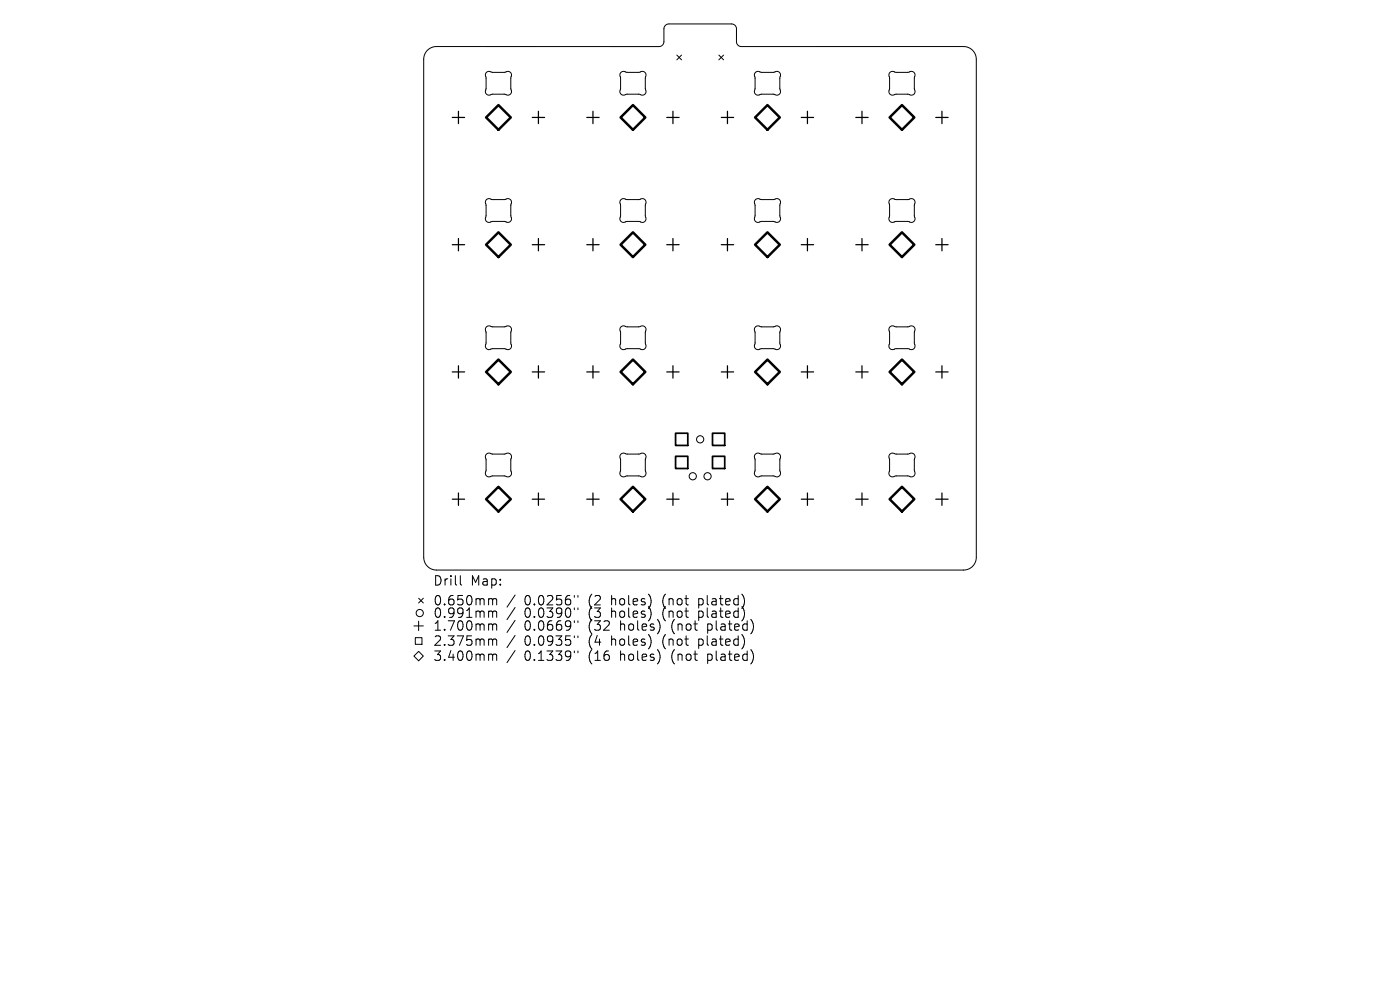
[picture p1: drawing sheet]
<svg xmlns="http://www.w3.org/2000/svg" width="297mm" height="210mm" viewBox="0 0 297 210" stroke-linecap="round" stroke-linejoin="round" font-family="sans-serif">
<defs><g id="words">
<g font-size="2.8">
<text x="91.8" y="124.5">Drill</text>
<text x="99.8" y="124.5">Map:</text>
<text x="91.8" y="128.7">0.650mm</text>
<text x="91.8" y="131.3">0.991mm</text>
<text x="111.3" y="128.7">0.0256&quot;</text>
<text x="111.3" y="131.3">0.0390&quot;</text>
<text x="125" y="128.7">(2</text>
<text x="125" y="131.3">(3</text>
<text x="129.9" y="128.7">holes)</text>
<text x="129.9" y="131.3">holes)</text>
<text x="141" y="128.7">(not</text>
<text x="141" y="131.3">(not</text>
<text x="148.8" y="128.7">plated)</text>
<text x="148.8" y="131.3">plated)</text>
<text x="91.8" y="134.1">1.700mm</text>
<text x="91.8" y="137.3">2.375mm</text>
<text x="111.3" y="134.1">0.0669&quot;</text>
<text x="111.3" y="137.3">0.0935&quot;</text>
<text x="125" y="134.1">(32</text>
<text x="125" y="137.3">(4</text>
<text x="129.9" y="137.3">holes)</text>
<text x="131.8" y="134.1">holes)</text>
<text x="141" y="137.3">(not</text>
<text x="142.9" y="134.1">(not</text>
<text x="148.8" y="137.3">plated)</text>
<text x="150.7" y="134.1">plated)</text>
<text x="91.8" y="140.5">3.400mm</text>
<text x="111.3" y="140.5">0.1339&quot;</text>
<text x="125" y="140.5">(16</text>
<text x="131.8" y="140.5">holes)</text>
<text x="142.9" y="140.5">(not</text>
<text x="150.7" y="140.5">plated)</text>
</g>
</g></defs>
<g fill="none" stroke="#000" stroke-width=".21">
<path d="M90.7 10.7a2.7 2.7 0 0 1 1.9-.8h47.2a1.05 1.05 0 0 0 1-1.1v-2.7a1.05 1.05 0 0 1 1.1-1h13.3a1.05 1.05 0 0 1 1 1v2.7a1.05 1.05 0 0 0 1.1 1.1h47.1a2.7 2.7 0 0 1 2.7 2.7v105.6a2.7 2.7 0 0 1-2.7 2.7h-111.8a2.7 2.7 0 0 1-2.7-2.7v-105.6a2.7 2.7 0 0 1 .8-1.9zM103.2 15.4a1.17 1.17 0 0 1 1.3-.1l2.9-.1a.85 .85 0 0 1 1 .3 .85 .85 0 0 1 0 1.1v2.5a.85 .85 0 0 1-.3 1 .85 .85 0 0 1-1.1-.1l-2.9 .1a.85 .85 0 0 1-1-.3 .85 .85 0 0 1 0-1.1v-2.2l-.1-.6zM131.7 15.4a1.17 1.17 0 0 1 1.4-.1l2.8-.1a.85 .85 0 0 1 1 .3 .85 .85 0 0 1 0 1.1l.1 2.5a.85 .85 0 0 1-.4 1 .85 .85 0 0 1-1-.1l-2.9 .1a.85 .85 0 0 1-1.1-.3 .85 .85 0 0 1 .1-1.1v-2.2l-.2-.6zM143.6 11.7l1 1M144.6 11.7l-1 1M152.5 11.7l1 1M153.5 11.7l-1 1M160.3 15.4a1.17 1.17 0 0 1 1.3-.1l2.8-.1a.85 .85 0 0 1 1.1 .3 .85 .85 0 0 1-.1 1.1l.1 2.5a.85 .85 0 0 1-.3 1 .85 .85 0 0 1-1.1-.1l-2.9 .1a.85 .85 0 0 1-1.1-.3 .85 .85 0 0 1 .1-1.1v-2.2l-.2-.6zM188.8 15.4a1.17 1.17 0 0 1 1.3-.1l2.9-.1a.85 .85 0 0 1 1 .3 .85 .85 0 0 1 0 1.1v2.5a.85 .85 0 0 1-.3 1 .85 .85 0 0 1-1.1-.1l-2.9 .1a.85 .85 0 0 1-1-.3 .85 .85 0 0 1 0-1.1v-2.2l-.1-.6zM103.2 42.4a1.17 1.17 0 0 1 1.3-.1l2.9-.1a.85 .85 0 0 1 1 .3 .85 .85 0 0 1 0 1.1v2.5a.85 .85 0 0 1-.3 1 .85 .85 0 0 1-1.1-.1l-2.9 .1a.85 .85 0 0 1-1-.3 .85 .85 0 0 1 0-1.1v-2.2l-.1-.6zM131.7 42.4a1.17 1.17 0 0 1 1.4-.1l2.8-.1a.85 .85 0 0 1 1 .3 .85 .85 0 0 1 0 1.1l.1 2.5a.85 .85 0 0 1-.4 1 .85 .85 0 0 1-1-.1l-2.9 .1a.85 .85 0 0 1-1.1-.3 .85 .85 0 0 1 .1-1.1v-2.2l-.2-.6zM160.3 42.4a1.17 1.17 0 0 1 1.3-.1l2.8-.1a.85 .85 0 0 1 1.1 .3 .85 .85 0 0 1-.1 1.1l.1 2.5a.85 .85 0 0 1-.3 1 .85 .85 0 0 1-1.1-.1l-2.9 .1a.85 .85 0 0 1-1.1-.3 .85 .85 0 0 1 .1-1.1v-2.2l-.2-.6z"/>
<path d="M188.8 42.4a1.17 1.17 0 0 1 1.3-.1l2.9-.1a.85 .85 0 0 1 1 .3 .85 .85 0 0 1 0 1.1v2.5a.85 .85 0 0 1-.3 1 .85 .85 0 0 1-1.1-.1l-2.9 .1a.85 .85 0 0 1-1-.3 .85 .85 0 0 1 0-1.1v-2.2l-.1-.6zM103.2 69.3a1.17 1.17 0 0 1 1.3 0l2.9-.1a.85 .85 0 0 1 1 .3 .85 .85 0 0 1 0 1.1v2.5a.85 .85 0 0 1-.3 1 .85 .85 0 0 1-1.1-.1l-2.9 .1a.85 .85 0 0 1-1-.3 .85 .85 0 0 1 0-1.1v-2.2l-.1-.6zM131.7 69.3a1.17 1.17 0 0 1 1.4 0l2.8-.1a.85 .85 0 0 1 1 .3 .85 .85 0 0 1 0 1.1l.1 2.5a.85 .85 0 0 1-.4 1 .85 .85 0 0 1-1-.1l-2.9 .1a.85 .85 0 0 1-1.1-.3 .85 .85 0 0 1 .1-1.1v-2.2l-.2-.6zM160.3 69.3a1.17 1.17 0 0 1 1.3 0l2.8-.1a.85 .85 0 0 1 1.1 .3 .85 .85 0 0 1-.1 1.1l.1 2.5a.85 .85 0 0 1-.3 1 .85 .85 0 0 1-1.1-.1l-2.9 .1a.85 .85 0 0 1-1.1-.3 .85 .85 0 0 1 .1-1.1v-2.2l-.2-.6zM188.8 69.3a1.17 1.17 0 0 1 1.3 0l2.9-.1a.85 .85 0 0 1 1 .3 .85 .85 0 0 1 0 1.1v2.5a.85 .85 0 0 1-.3 1 .85 .85 0 0 1-1.1-.1l-2.9 .1a.85 .85 0 0 1-1-.3 .85 .85 0 0 1 0-1.1v-2.2l-.1-.6zM103.2 96.3a1.17 1.17 0 0 1 1.3 0l2.9-.1a.85 .85 0 0 1 1 .3 .85 .85 0 0 1 0 1.1v2.5a.85 .85 0 0 1-.3 1 .85 .85 0 0 1-1.1-.1l-2.9 .1a.85 .85 0 0 1-1-.3 .85 .85 0 0 1 0-1.1v-2.2l-.1-.6zM131.7 96.3a1.17 1.17 0 0 1 1.4 0l2.8-.1a.85 .85 0 0 1 1 .3 .85 .85 0 0 1 0 1.1l.1 2.5a.85 .85 0 0 1-.4 1 .85 .85 0 0 1-1-.1l-2.9 .1a.85 .85 0 0 1-1.1-.3 .85 .85 0 0 1 .1-1.1v-2.2l-.2-.6zM160.3 96.3a1.17 1.17 0 0 1 1.3 0l2.8-.1a.85 .85 0 0 1 1.1 .3 .85 .85 0 0 1-.1 1.1l.1 2.5a.85 .85 0 0 1-.3 1 .85 .85 0 0 1-1.1-.1l-2.9 .1a.85 .85 0 0 1-1.1-.3 .85 .85 0 0 1 .1-1.1v-2.2l-.2-.6zM188.8 96.3a1.17 1.17 0 0 1 1.3 0l2.9-.1a.85 .85 0 0 1 1 .3 .85 .85 0 0 1 0 1.1v2.5a.85 .85 0 0 1-.3 1 .85 .85 0 0 1-1.1-.1l-2.9 .1a.85 .85 0 0 1-1-.3 .85 .85 0 0 1 0-1.1v-2.2l-.1-.6zM87.8 132.8h2M88.1 135.3h1.4v1.4h-1.4zM88.8 126.9l1 1"/>
<path d="M88.8 138.2l1 1-1 1-1-1zM88.8 131.8v2M89.8 126.9l-1 1M97.7 122.1v1.7l.2 .3M103.9 127h.3l.3 .3M103.9 129.6h.3l.3 .3M103.9 132.4h.3l.3 .2M103.9 135.6h.3l.3 .2M103.9 138.8h.3l.3 .2M104.5 127.3l.3-.3 .5 .1 .1 1.2M104.5 127.3v1M104.5 129.9v1.1"/>
<path d="M104.5 132.6v1.1M104.5 135.8v1.1M104.5 139v1.1M104.5 129.9l.3-.3 .5 .1 .1 1.3M104.5 132.6l.3-.2h.5l.1 1.3M104.5 135.8l.3-.2h.5l.1 1.3M104.5 139l.3-.2h.5l.1 1.3M109.3 126.2l-1.7 2.6M109.3 128.9l-1.7 2.5M109.3 131.6l-1.7 2.6M109.3 134.8l-1.7 2.6M109.3 138l-1.7 2.6"/>
<path d="M121.8 126.3v.4M121.8 129v.3M121.8 131.7v.4M121.8 134.9v.4M121.8 138.1v.4M122.6 126.3v.4M122.6 129v.3M122.6 131.7v.4M122.6 134.9v.4M122.6 138.1v.4"/>
<circle cx="148.5" cy="93.2" r=".76"/>
<circle cx="147" cy="101" r=".76"/>
<circle cx="150.1" cy="101" r=".76"/>
<circle cx="89" cy="130" r=".76"/>
</g>
<g fill="none" stroke="#000" stroke-width=".26">
<path d="M95.9 24.9h2.7M97.3 23.6v2.6M112.9 24.9h2.6M114.2 23.6v2.6M124.5 24.9h2.6M125.8 23.6v2.6M141.4 24.9h2.7M142.8 23.6v2.6M153 24.9h2.6M154.3 23.6v2.6M170 24.9h2.6M171.3 23.6v2.6"/>
<path d="M181.6 24.9h2.6M182.9 23.6v2.6M198.5 24.9h2.6M199.8 23.6v2.6M95.9 51.9h2.7M97.3 50.6v2.6M112.9 51.9h2.6M114.2 50.6v2.6M124.5 51.9h2.6M125.8 50.6v2.6M141.4 51.9h2.7M142.8 50.6v2.6"/>
<path d="M153 51.9h2.6M154.3 50.6v2.6M170 51.9h2.6M171.3 50.6v2.6M181.6 51.9h2.6M182.9 50.6v2.6M198.5 51.9h2.6M199.8 50.6v2.6M95.9 78.9h2.7M97.3 77.6v2.6M112.9 78.9h2.6M114.2 77.6v2.6"/>
<path d="M124.5 78.9h2.6M125.8 77.6v2.6M141.4 78.9h2.7M142.8 77.6v2.6M153 78.9h2.6M154.3 77.6v2.6M170 78.9h2.6M171.3 77.6v2.6M181.6 78.9h2.6M182.9 77.6v2.6M198.5 78.9h2.6M199.8 77.6v2.6"/>
<path d="M95.9 105.9h2.7M97.3 104.6v2.6M112.9 105.9h2.6M114.2 104.6v2.6M124.5 105.9h2.6M125.8 104.6v2.6M141.4 105.9h2.7M142.8 104.6v2.6M153 105.9h2.6M154.3 104.6v2.6M170 105.9h2.6M171.3 104.6v2.6"/>
<path d="M181.6 105.9h2.6M182.9 104.6v2.6M198.5 105.9h2.6M199.8 104.6v2.6"/>
</g>
<path d="M143.3 91.9h2.6v2.6h-2.6zM143.3 96.8h2.6v2.6h-2.6zM151.2 91.9h2.5v2.6h-2.5zM151.2 96.8h2.5v2.6h-2.5z" fill="none" stroke="#000" stroke-width=".37"/>
<g fill="none" stroke="#000" stroke-width=".52">
<path d="M103.1 24.9l2.6-2.6 2.7 2.6-2.7 2.6zM131.7 24.9l2.6-2.6 2.6 2.6-2.6 2.6zM162.8 22.3l2.6 2.6-2.6 2.6-2.6-2.6zM188.7 24.9l2.6-2.6 2.7 2.6-2.7 2.6zM103.1 51.9l2.6-2.6 2.7 2.6-2.7 2.6zM131.7 51.9l2.6-2.6 2.6 2.6-2.6 2.6zM160.2 51.9l2.6-2.6 2.6 2.6-2.6 2.6zM188.7 51.9l2.6-2.6 2.7 2.6-2.7 2.6zM103.1 78.9l2.6-2.6 2.7 2.6-2.7 2.6zM131.7 78.9l2.6-2.6 2.6 2.6-2.6 2.6zM160.2 78.9l2.6-2.6 2.6 2.6-2.6 2.6zM188.7 78.9l2.6-2.6 2.7 2.6-2.7 2.6z"/>
<path d="M103.1 105.9l2.6-2.6 2.7 2.6-2.7 2.6zM131.7 105.9l2.6-2.6 2.6 2.6-2.6 2.6zM160.2 105.9l2.6-2.6 2.6 2.6-2.6 2.6zM188.7 105.9l2.6-2.6 2.7 2.6-2.7 2.6z"/>
</g>
<use href="#words"/>
</svg>
